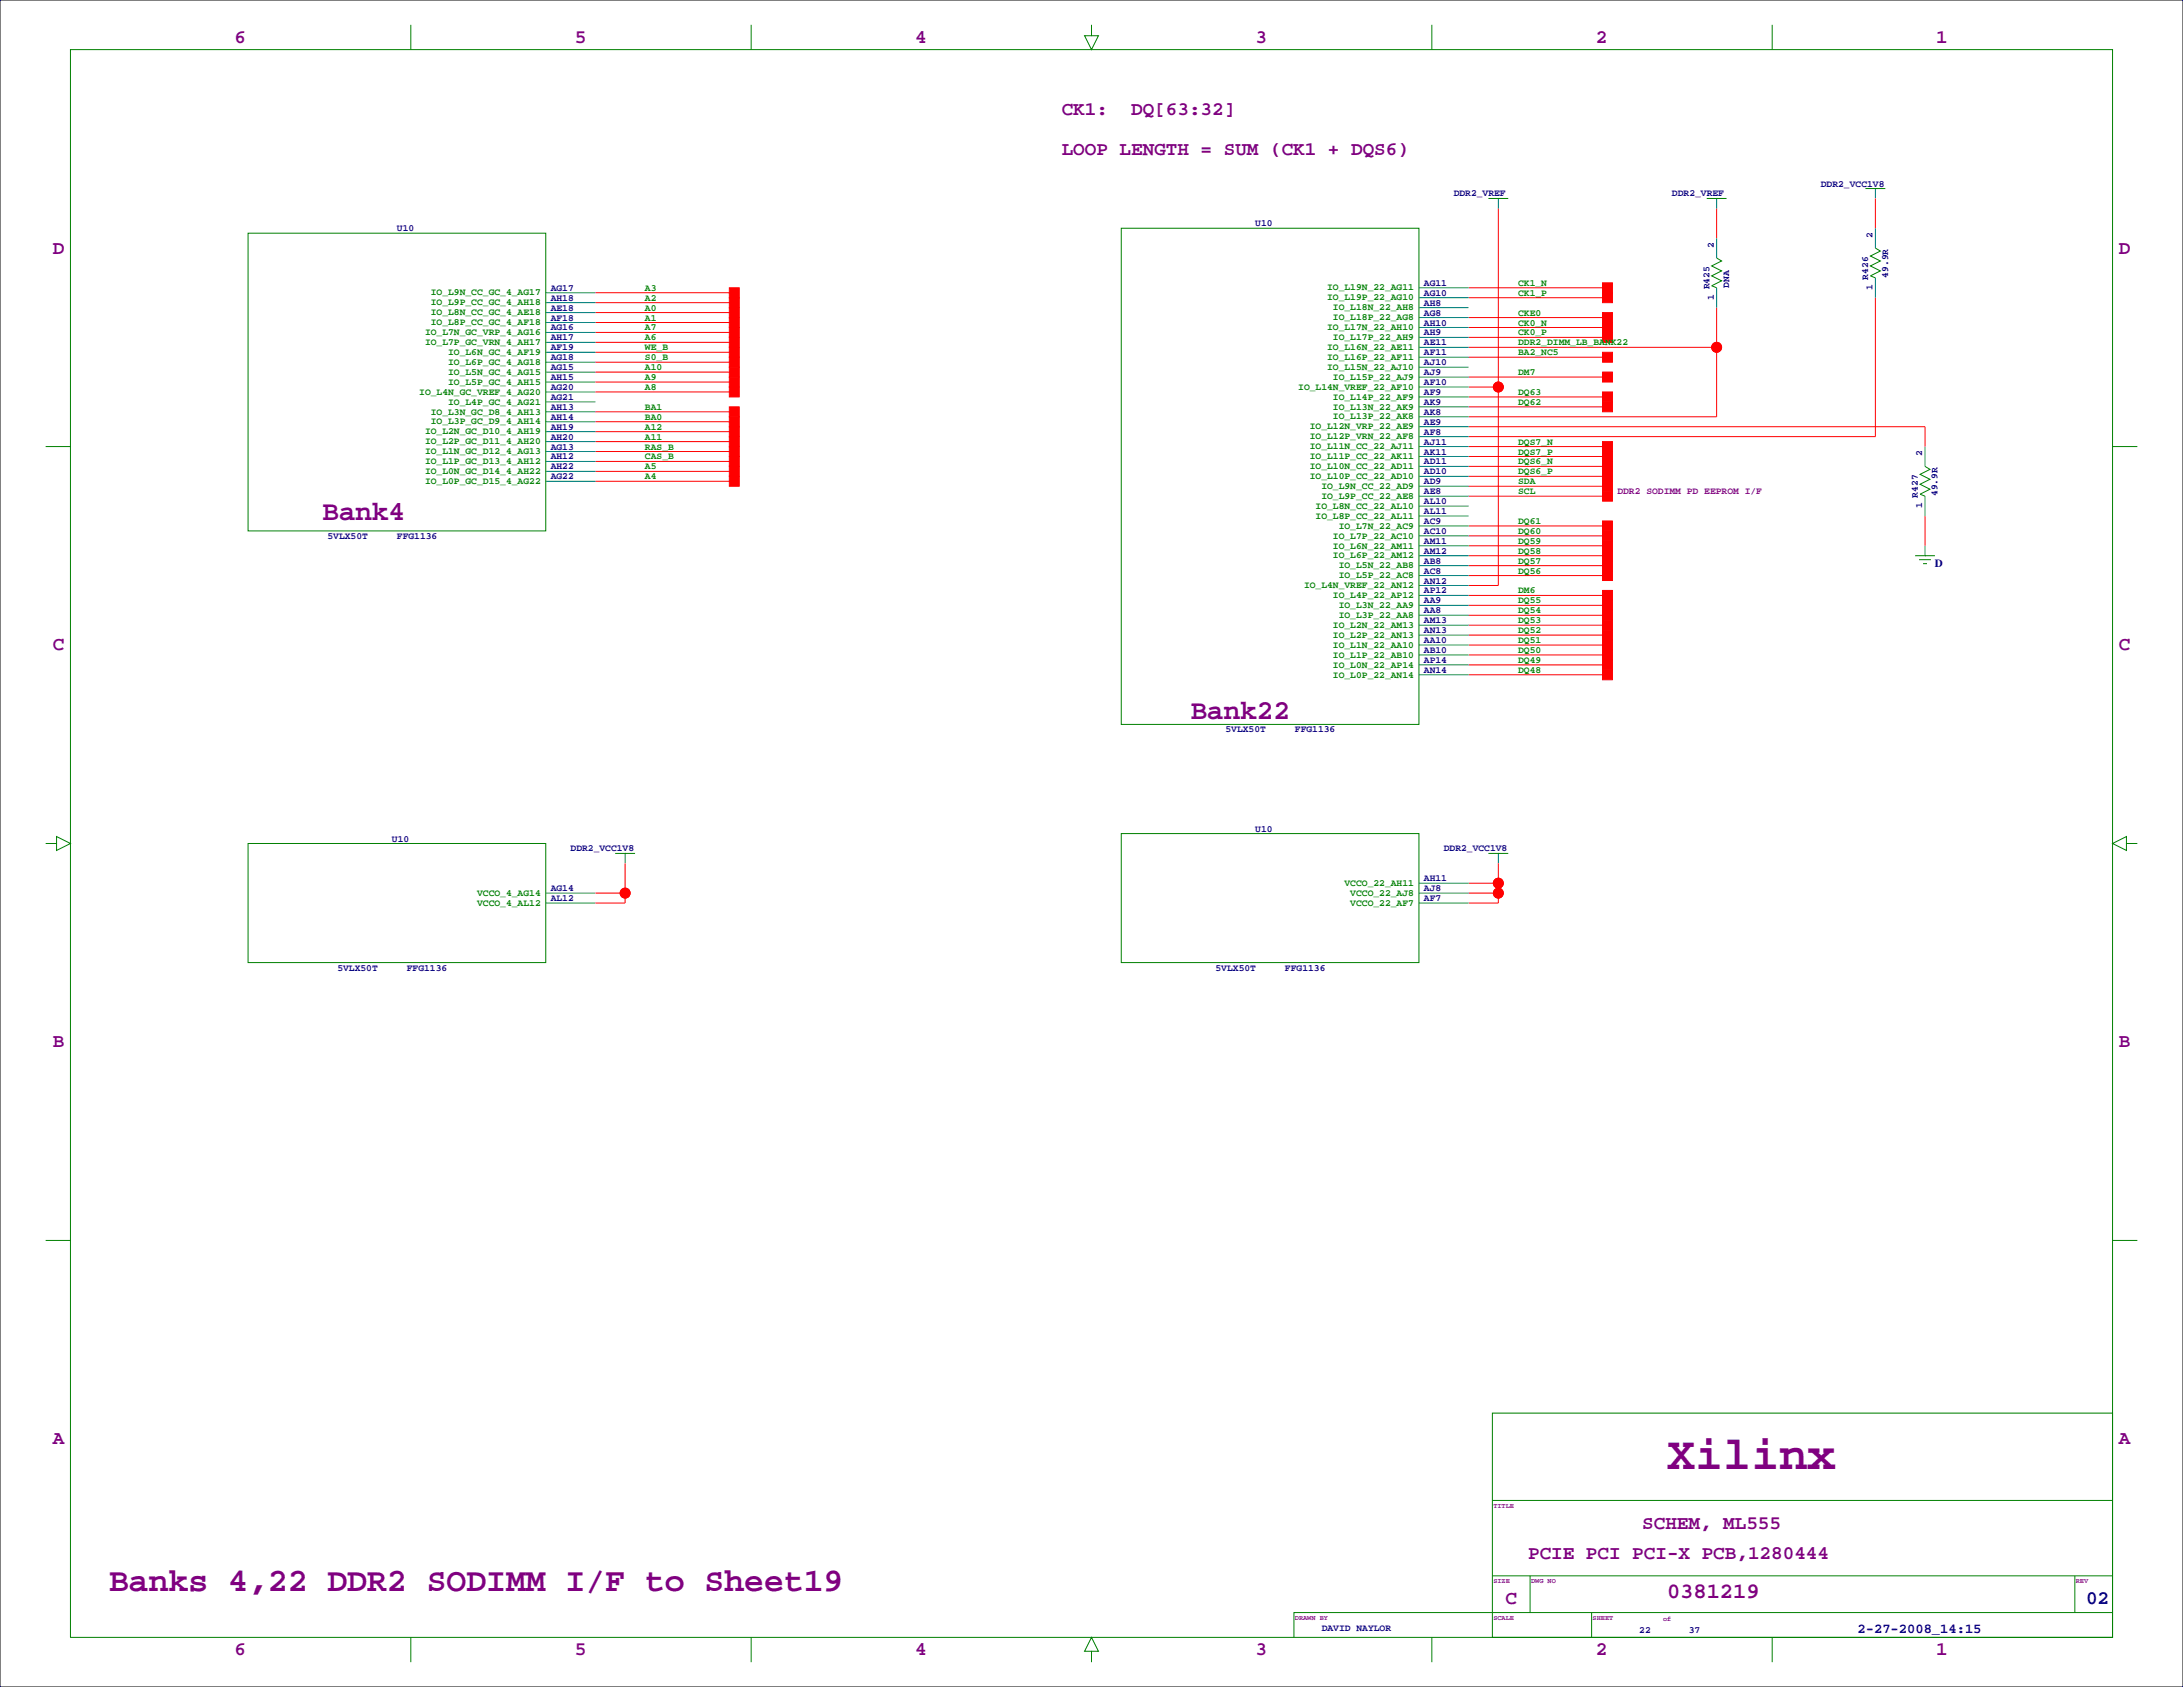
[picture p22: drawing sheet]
<svg xmlns="http://www.w3.org/2000/svg" width="559mm" height="432mm" viewBox="0 0 559 432" stroke-linecap="round" stroke-linejoin="round" font-family="sans-serif">
<defs><g id="words">
<text font-size="12" fill="#800080" x="426.7" y="376">Xilinx</text>
<text font-size="8.5" fill="#800080" x="27.9" y="407.2">Banks 4,22 DDR2 SODIMM I/F to Sheet19</text>
<g font-size="7.1" fill="#800080">
<text x="82.5" y="133.2">Bank4</text>
<text x="304.8" y="184">Bank22</text>
</g>
<text font-size="5.6" fill="#800080" x="426.7" y="409.1">0381219</text>
<g font-size="4.9" fill="#800080">
<text x="60" y="11">6</text>
<text x="147.1" y="11">5</text>
<text x="234.2" y="11">4</text>
<text x="321.4" y="11">3</text>
<text x="408.5" y="11">2</text>
<text x="495.6" y="11">1</text>
<text x="271.8" y="29.5">CK1:</text>
<text x="289.6" y="29.5">DQ[63:32]</text>
<text x="271.8" y="39.6">LOOP LENGTH = SUM (CK1 + DQS6)</text>
<text x="13.5" y="64.9">D</text>
<text x="542.3" y="64.9">D</text>
<text x="13.5" y="166.5">C</text>
<text x="542.3" y="166.5">C</text>
<text x="13.5" y="268.1">B</text>
<text x="542.3" y="268.1">B</text>
<text x="13.5" y="369.7">A</text>
<text x="542.3" y="369.7">A</text>
<text x="420.4" y="391.4">SCHEM, ML555</text>
<text x="391.2" y="399">PCIE PCI PCI-X PCB,1280444</text>
<text x="385.4" y="410.6">C</text>
<text x="60" y="423.5">6</text>
<text x="147.1" y="423.5">5</text>
<text x="234.2" y="423.5">4</text>
<text x="321.4" y="423.5">3</text>
<text x="408.5" y="423.5">2</text>
<text x="495.6" y="423.5">1</text>
</g>
<text font-size="4.9" fill="#000080" x="534" y="410.6">02</text>
<text font-size="3.5" fill="#000080" x="475.5" y="417.9">2-27-2008_14:15</text>
<text font-size="2.8" fill="#000080" x="495.3" y="145.2">D</text>
<g font-size="2.5" fill="#000080">
<text x="466.1" y="47.8">DDR2_VCC1V8</text>
<text x="372.1" y="50.3">DDR2_VREF</text>
<text x="428" y="50.3">DDR2_VREF</text>
<text x="101.6" y="59.2">U10</text>
<text x="321.3" y="57.9">U10</text>
<text x="438.7" y="63.5" transform="rotate(-90 438.7 63.5)">2</text>
<text x="479.3" y="61" transform="rotate(-90 479.3 61)">2</text>
<text x="478.2" y="71.5" transform="rotate(-90 478.2 71.5)">R426</text>
<text x="483.3" y="71.1" transform="rotate(-90 483.3 71.1)">49.9R</text>
<text x="141" y="77">AH18</text>
<text x="141" y="74.4">AG17</text>
<text x="364.5" y="75.7">AG10</text>
<text x="364.5" y="73.2">AG11</text>
<text x="437.6" y="74.1" transform="rotate(-90 437.6 74.1)">R425</text>
<text x="438.7" y="76.7" transform="rotate(-90 438.7 76.7)">1</text>
<text x="442.7" y="73.7" transform="rotate(-90 442.7 73.7)">DNA</text>
<text x="479.3" y="74.1" transform="rotate(-90 479.3 74.1)">1</text>
<text x="141" y="82">AF18</text>
<text x="141" y="79.5">AE18</text>
<text x="364.5" y="83.3">AH10</text>
<text x="364.5" y="80.8">AG8</text>
<text x="364.5" y="78.2">AH8</text>
<text x="141" y="89.7">AF19</text>
<text x="141" y="87.1">AH17</text>
<text x="141" y="84.6">AG16</text>
<text x="364.5" y="88.4">AE11</text>
<text x="364.5" y="85.9">AH9</text>
<text x="141" y="94.7">AG15</text>
<text x="141" y="92.2">AG18</text>
<text x="364.5" y="93.5">AJ10</text>
<text x="364.5" y="90.9">AF11</text>
<text x="141" y="99.8">AG20</text>
<text x="141" y="97.3">AH15</text>
<text x="364.5" y="101.1">AF9</text>
<text x="364.5" y="98.6">AF10</text>
<text x="364.5" y="96">AJ9</text>
<text x="141" y="107.4">AH14</text>
<text x="141" y="104.9">AH13</text>
<text x="141" y="102.4">AG21</text>
<text x="364.5" y="106.2">AK8</text>
<text x="364.5" y="103.6">AK9</text>
<text x="141" y="112.5">AH20</text>
<text x="141" y="110">AH19</text>
<text x="364.5" y="113.8">AJ11</text>
<text x="364.5" y="111.3">AF8</text>
<text x="364.5" y="108.7">AE9</text>
<text x="141" y="117.6">AH12</text>
<text x="141" y="115.1">AG13</text>
<text x="364.5" y="118.9">AD11</text>
<text x="364.5" y="116.3">AK11</text>
<text x="492" y="116.8" transform="rotate(-90 492 116.8)">2</text>
<text x="141" y="122.7">AG22</text>
<text x="141" y="120.1">AH22</text>
<text x="364.5" y="124">AD9</text>
<text x="364.5" y="121.4">AD10</text>
<text x="364.5" y="131.6">AL11</text>
<text x="364.5" y="129">AL10</text>
<text x="364.5" y="126.5">AE8</text>
<text x="490.9" y="127.4" transform="rotate(-90 490.9 127.4)">R427</text>
<text x="492" y="130" transform="rotate(-90 492 130)">1</text>
<text x="496" y="127" transform="rotate(-90 496 127)">49.9R</text>
<text x="83.8" y="137.9">5VLX50T</text>
<text x="101.6" y="137.9">FFG1136</text>
<text x="364.5" y="136.7">AC10</text>
<text x="364.5" y="134.1">AC9</text>
<text x="364.5" y="141.7">AM12</text>
<text x="364.5" y="139.2">AM11</text>
<text x="364.5" y="149.4">AN12</text>
<text x="364.5" y="146.8">AC8</text>
<text x="364.5" y="144.3">AB8</text>
<text x="364.5" y="154.4">AA9</text>
<text x="364.5" y="151.9">AP12</text>
<text x="364.5" y="159.5">AM13</text>
<text x="364.5" y="157">AA8</text>
<text x="364.5" y="167.1">AB10</text>
<text x="364.5" y="164.6">AA10</text>
<text x="364.5" y="162.1">AN13</text>
<text x="364.5" y="172.2">AN14</text>
<text x="364.5" y="169.7">AP14</text>
<text x="313.7" y="187.5">5VLX50T</text>
<text x="331.5" y="187.5">FFG1136</text>
<text x="100.3" y="215.4">U10</text>
<text x="321.3" y="212.9">U10</text>
<text x="146" y="217.9">DDR2_VCC1V8</text>
<text x="369.6" y="217.9">DDR2_VCC1V8</text>
<text x="364.5" y="225.6">AH11</text>
<text x="141" y="230.6">AL12</text>
<text x="141" y="228.1">AG14</text>
<text x="364.5" y="230.6">AF7</text>
<text x="364.5" y="228.1">AJ8</text>
<text x="86.4" y="248.4">5VLX50T</text>
<text x="104.1" y="248.4">FFG1136</text>
<text x="311.2" y="248.4">5VLX50T</text>
<text x="328.9" y="248.4">FFG1136</text>
<text x="338.3" y="417.6">DAVID NAYLOR</text>
<text x="419.6" y="418.1">22</text>
<text x="432.3" y="418.1">37</text>
</g>
<g font-size="2.5" fill="#008000">
<text x="110.3" y="75.6">IO_L9N_CC_GC_4_AG17</text>
<text x="165.1" y="74.4">A3</text>
<text x="165.1" y="77">A2</text>
<text x="339.7" y="76.9">IO_L19P_22_AG10</text>
<text x="339.7" y="74.4">IO_L19N_22_AG11</text>
<text x="388.6" y="73.2">CK1_N</text>
<text x="388.6" y="75.7">CK1_P</text>
<text x="110.3" y="83.2">IO_L8P_CC_GC_4_AF18</text>
<text x="110.3" y="80.7">IO_L8N_CC_GC_4_AE18</text>
<text x="110.3" y="78.2">IO_L9P_CC_GC_4_AH18</text>
<text x="165.1" y="82">A1</text>
<text x="165.1" y="79.5">A0</text>
<text x="341.2" y="82">IO_L18P_22_AG8</text>
<text x="341.2" y="79.4">IO_L18N_22_AH8</text>
<text x="388.6" y="80.8">CKE0</text>
<text x="388.6" y="83.3">CK0_N</text>
<text x="108.8" y="88.3">IO_L7P_GC_VRN_4_AH17</text>
<text x="108.8" y="85.8">IO_L7N_GC_VRP_4_AG16</text>
<text x="165.1" y="89.7">WE_B</text>
<text x="165.1" y="84.6">A7</text>
<text x="165.1" y="87.1">A6</text>
<text x="339.7" y="89.6">IO_L16N_22_AE11</text>
<text x="339.7" y="84.5">IO_L17N_22_AH10</text>
<text x="341.2" y="87.1">IO_L17P_22_AH9</text>
<text x="388.6" y="85.9">CK0_P</text>
<text x="388.6" y="88.4">DDR2_DIMM_LB_BANK22</text>
<text x="114.7" y="95.9">IO_L5N_GC_4_AG15</text>
<text x="114.7" y="93.4">IO_L6P_GC_4_AG18</text>
<text x="114.7" y="90.9">IO_L6N_GC_4_AF19</text>
<text x="165.1" y="92.2">S0_B</text>
<text x="165.1" y="94.7">A10</text>
<text x="339.7" y="94.7">IO_L15N_22_AJ10</text>
<text x="339.7" y="92.1">IO_L16P_22_AF11</text>
<text x="388.6" y="90.9">BA2_NC5</text>
<text x="107.3" y="101">IO_L4N_GC_VREF_4_AG20</text>
<text x="114.7" y="98.5">IO_L5P_GC_4_AH15</text>
<text x="165.1" y="97.3">A9</text>
<text x="165.1" y="99.8">A8</text>
<text x="332.3" y="99.8">IO_L14N_VREF_22_AF10</text>
<text x="341.2" y="97.2">IO_L15P_22_AJ9</text>
<text x="388.6" y="96">DM7</text>
<text x="388.6" y="101.1">DQ63</text>
<text x="110.3" y="106.1">IO_L3N_GC_D8_4_AH13</text>
<text x="114.7" y="103.6">IO_L4P_GC_4_AG21</text>
<text x="165.1" y="104.9">BA1</text>
<text x="165.1" y="107.4">BA0</text>
<text x="341.2" y="107.4">IO_L13P_22_AK8</text>
<text x="341.2" y="104.8">IO_L13N_22_AK9</text>
<text x="341.2" y="102.3">IO_L14P_22_AF9</text>
<text x="388.6" y="103.6">DQ62</text>
<text x="108.8" y="113.7">IO_L2P_GC_D11_4_AH20</text>
<text x="108.8" y="111.2">IO_L2N_GC_D10_4_AH19</text>
<text x="110.3" y="108.6">IO_L3P_GC_D9_4_AH14</text>
<text x="165.1" y="110">A12</text>
<text x="165.1" y="112.5">A11</text>
<text x="335.3" y="112.5">IO_L12P_VRN_22_AF8</text>
<text x="335.3" y="109.9">IO_L12N_VRP_22_AE9</text>
<text x="388.6" y="113.8">DQS7_N</text>
<text x="108.8" y="118.8">IO_L1P_GC_D13_4_AH12</text>
<text x="108.8" y="116.3">IO_L1N_GC_D12_4_AG13</text>
<text x="165.1" y="115.1">RAS_B</text>
<text x="165.1" y="117.6">CAS_B</text>
<text x="335.3" y="117.5">IO_L11P_CC_22_AK11</text>
<text x="335.3" y="115">IO_L11N_CC_22_AJ11</text>
<text x="388.6" y="118.9">DQS6_N</text>
<text x="388.6" y="116.3">DQS7_P</text>
<text x="108.8" y="123.9">IO_L0P_GC_D15_4_AG22</text>
<text x="108.8" y="121.3">IO_L0N_GC_D14_4_AH22</text>
<text x="165.1" y="120.1">A5</text>
<text x="165.1" y="122.7">A4</text>
<text x="335.3" y="122.6">IO_L10P_CC_22_AD10</text>
<text x="335.3" y="120.1">IO_L10N_CC_22_AD11</text>
<text x="338.2" y="125.2">IO_L9N_CC_22_AD9</text>
<text x="388.6" y="124">SDA</text>
<text x="388.6" y="121.4">DQS6_P</text>
<text x="336.8" y="130.2">IO_L8N_CC_22_AL10</text>
<text x="338.2" y="127.7">IO_L9P_CC_22_AE8</text>
<text x="388.6" y="126.5">SCL</text>
<text x="336.8" y="132.8">IO_L8P_CC_22_AL11</text>
<text x="341.2" y="137.9">IO_L7P_22_AC10</text>
<text x="342.7" y="135.3">IO_L7N_22_AC9</text>
<text x="388.6" y="136.7">DQ60</text>
<text x="388.6" y="134.1">DQ61</text>
<text x="341.2" y="142.9">IO_L6P_22_AM12</text>
<text x="341.2" y="140.4">IO_L6N_22_AM11</text>
<text x="388.6" y="141.7">DQ58</text>
<text x="388.6" y="139.2">DQ59</text>
<text x="342.7" y="148">IO_L5P_22_AC8</text>
<text x="342.7" y="145.5">IO_L5N_22_AB8</text>
<text x="388.6" y="146.8">DQ56</text>
<text x="388.6" y="144.3">DQ57</text>
<text x="333.8" y="150.6">IO_L4N_VREF_22_AN12</text>
<text x="341.2" y="153.1">IO_L4P_22_AP12</text>
<text x="342.7" y="155.6">IO_L3N_22_AA9</text>
<text x="388.6" y="154.4">DQ55</text>
<text x="388.6" y="151.9">DM6</text>
<text x="341.2" y="160.7">IO_L2N_22_AM13</text>
<text x="342.7" y="158.2">IO_L3P_22_AA8</text>
<text x="388.6" y="157">DQ54</text>
<text x="388.6" y="159.5">DQ53</text>
<text x="341.2" y="165.8">IO_L1N_22_AA10</text>
<text x="341.2" y="163.3">IO_L2P_22_AN13</text>
<text x="388.6" y="164.6">DQ51</text>
<text x="388.6" y="162.1">DQ52</text>
<text x="388.6" y="167.1">DQ50</text>
<text x="341.2" y="173.4">IO_L0P_22_AN14</text>
<text x="341.2" y="170.9">IO_L0N_22_AP14</text>
<text x="341.2" y="168.3">IO_L1P_22_AB10</text>
<text x="388.6" y="169.7">DQ49</text>
<text x="388.6" y="172.2">DQ48</text>
<text x="344.2" y="226.8">VCCO_22_AH11</text>
<text x="122.1" y="231.8">VCCO_4_AL12</text>
<text x="122.1" y="229.3">VCCO_4_AG14</text>
<text x="345.7" y="231.8">VCCO_22_AF7</text>
<text x="345.7" y="229.3">VCCO_22_AJ8</text>
</g>
<text font-size="2.5" fill="#800080" x="414" y="126.5">DDR2 SODIMM PD EEPROM I/F</text>
<g font-size="1.8" fill="#800080">
<text x="382.3" y="386">TITLE</text>
<text x="382.3" y="405.3">SIZE</text>
<text x="391.9" y="405.3">DWG NO</text>
<text x="531.4" y="405.3">REV</text>
<text x="331.5" y="414.7">DRAWN BY</text>
<text x="382.3" y="414.7">SCALE</text>
<text x="407.7" y="414.7">SHEET</text>
<text x="425.7" y="414.9">of</text>
</g>
</g></defs>
<path d="M0 0h558.8v431.8h-558.8z" fill="none" stroke="#000" stroke-width=".26"/>
<g fill="none" stroke="#f00" stroke-width=".26">
<path d="M383.5 53.3v96.6h-7.6M439.4 53.3v7.7M480.1 50.8v7.6M152.4 77.5h35.6M152.4 74.9h35.6M375.9 76.2h35.6M375.9 73.7h35.6M439.4 78.7v28h-63.5M480.1 76.2v35.6h-104.2M152.4 80h35.6M152.4 82.6h35.6M152.4 97.8h35.6"/>
<path d="M152.4 87.6h35.6M152.4 85.1h35.6M152.4 95.2h35.6M152.4 92.7h35.6M152.4 90.2h35.6M375.9 83.8h35.6M375.9 99.1h7.6M375.9 96.5h35.6M375.9 88.9h63.5M375.9 91.4h35.6M375.9 86.4h35.6M375.9 81.3h35.6"/>
<path d="M152.4 100.3h35.6M152.4 113h35.6M152.4 110.5h35.6M152.4 107.9h35.6M152.4 105.4h35.6M152.4 118.1h35.6M152.4 115.6h35.6M375.9 116.8h35.6M375.9 114.3h35.6M375.9 119.4h35.6M375.9 109.2h116.9v5.1M375.9 104.1h35.6"/>
<path d="M375.9 101.6h35.6M152.4 123.2h35.6M152.4 120.6h35.6M375.9 121.9h35.6M375.9 134.6h35.6M375.9 137.2h35.6M375.9 139.7h35.6M375.9 124.5h35.6M375.9 127h35.6M492.8 132.1v7.6M375.9 142.2h35.6M375.9 144.8h35.6"/>
<path d="M375.9 147.3h35.6M375.9 152.4h35.6M375.9 154.9h35.6M375.9 157.5h35.6M375.9 172.7h35.6M375.9 170.2h35.6M375.9 167.6h35.6M375.9 162.6h35.6M375.9 160h35.6M375.9 165.1h35.6M152.4 228.6h7.6M160 221v10.1h-7.6"/>
<path d="M375.9 228.6h7.6M375.9 226.1h7.6M383.5 221v10.1h-7.6"/>
<circle cx="383.5" cy="99.1" r="1.27"/>
<circle cx="439.4" cy="88.9" r="1.27"/>
<circle cx="160" cy="228.6" r="1.27"/>
<circle cx="383.5" cy="226.1" r="1.27"/>
<circle cx="383.5" cy="228.6" r="1.27"/>
</g>
<g fill="#f00" stroke="#f00" stroke-width=".26">
<path d="M186.7 99.1h2.5v2.5h-2.5z" fill-rule="evenodd"/>
<path d="M186.7 78.7h2.5v2.6h-2.5z" fill-rule="evenodd"/>
<path d="M186.7 81.3h2.5v2.5h-2.5z" fill-rule="evenodd"/>
<path d="M186.7 76.2h2.5v2.5h-2.5z" fill-rule="evenodd"/>
<path d="M186.7 73.7h2.5v2.5h-2.5z" fill-rule="evenodd"/>
<path d="M186.7 121.9h2.5v2.6h-2.5z" fill-rule="evenodd"/>
<path d="M186.7 96.5h2.5v2.6h-2.5z" fill-rule="evenodd"/>
<path d="M186.7 119.4h2.5v2.5h-2.5z" fill-rule="evenodd"/>
<path d="M186.7 86.4h2.5v2.5h-2.5z" fill-rule="evenodd"/>
<path d="M186.7 83.8h2.5v2.6h-2.5z" fill-rule="evenodd"/>
<path d="M186.7 94h2.5v2.5h-2.5z" fill-rule="evenodd"/>
<path d="M186.7 111.8h2.5v2.5h-2.5z" fill-rule="evenodd"/>
<path d="M186.7 109.2h2.5v2.6h-2.5z" fill-rule="evenodd"/>
<path d="M186.7 106.7h2.5v2.5h-2.5z" fill-rule="evenodd"/>
<path d="M186.7 104.1h2.5v2.6h-2.5z" fill-rule="evenodd"/>
<path d="M186.7 91.4h2.5v2.6h-2.5z" fill-rule="evenodd"/>
<path d="M186.7 88.9h2.5v2.5h-2.5z" fill-rule="evenodd"/>
<path d="M186.7 116.8h2.5v2.6h-2.5z" fill-rule="evenodd"/>
<path d="M186.7 114.3h2.5v2.5h-2.5z" fill-rule="evenodd"/>
<path d="M410.2 82.6h2.5v2.5h-2.5z" fill-rule="evenodd"/>
<path d="M410.2 74.9h2.5v2.6h-2.5z" fill-rule="evenodd"/>
<path d="M410.2 72.4h2.5v2.5h-2.5z" fill-rule="evenodd"/>
<path d="M410.2 120.6h2.5v2.6h-2.5z" fill-rule="evenodd"/>
<path d="M410.2 115.6h2.5v2.5h-2.5z" fill-rule="evenodd"/>
<path d="M410.2 113h2.5v2.6h-2.5z" fill-rule="evenodd"/>
<path d="M410.2 118.1h2.5v2.5h-2.5z" fill-rule="evenodd"/>
<path d="M410.2 133.3h2.5v2.6h-2.5z" fill-rule="evenodd"/>
<path d="M410.2 135.9h2.5v2.5h-2.5z" fill-rule="evenodd"/>
<path d="M410.2 138.4h2.5v2.6h-2.5z" fill-rule="evenodd"/>
<path d="M410.2 141h2.5v2.5h-2.5z" fill-rule="evenodd"/>
<path d="M410.2 143.5h2.5v2.5h-2.5z" fill-rule="evenodd"/>
<path d="M410.2 146h2.5v2.6h-2.5z" fill-rule="evenodd"/>
<path d="M410.2 151.1h2.5v2.6h-2.5z" fill-rule="evenodd"/>
<path d="M410.2 171.4h2.5v2.6h-2.5z" fill-rule="evenodd"/>
<path d="M410.2 168.9h2.5v2.5h-2.5z" fill-rule="evenodd"/>
<path d="M410.2 166.4h2.5v2.5h-2.5z" fill-rule="evenodd"/>
<path d="M410.2 161.3h2.5v2.5h-2.5z" fill-rule="evenodd"/>
<path d="M410.2 158.8h2.5v2.5h-2.5z" fill-rule="evenodd"/>
<path d="M410.2 153.7h2.5v2.5h-2.5z" fill-rule="evenodd"/>
<path d="M410.2 156.2h2.5v2.6h-2.5z" fill-rule="evenodd"/>
<path d="M410.2 163.8h2.5v2.6h-2.5z" fill-rule="evenodd"/>
<path d="M410.2 102.9h2.5v2.5h-2.5z" fill-rule="evenodd"/>
<path d="M410.2 100.3h2.5v2.6h-2.5z" fill-rule="evenodd"/>
<path d="M410.2 95.2h2.5v2.6h-2.5z" fill-rule="evenodd"/>
<path d="M410.2 90.2h2.5v2.5h-2.5z" fill-rule="evenodd"/>
<path d="M410.2 123.2h2.5v2.5h-2.5z" fill-rule="evenodd"/>
<path d="M410.2 125.7h2.5v2.6h-2.5z" fill-rule="evenodd"/>
<path d="M410.2 85.1h2.5v2.5h-2.5z" fill-rule="evenodd"/>
<path d="M410.2 80h2.5v2.6h-2.5z" fill-rule="evenodd"/>
<circle cx="383.5" cy="228.6" r="1.27"/>
<circle cx="383.5" cy="226.1" r="1.27"/>
<circle cx="383.5" cy="99.1" r="1.27"/>
<circle cx="160" cy="228.6" r="1.27"/>
<circle cx="439.4" cy="88.9" r="1.27"/>
</g>
<g fill="none" stroke="#008080" stroke-width=".26">
<path d="M383.5 50.8v2.5M439.4 50.8v2.5M480.1 48.3v2.5M480.1 58.4v5.1M139.7 77.5h12.7M139.7 74.9h12.7M363.2 78.7h12.7M363.2 76.2h12.7M363.2 73.7h12.7M439.4 61v5M439.4 73.7v5M480.1 71.1v5.1"/>
<path d="M139.7 97.8h12.7M139.7 95.2h12.7M139.7 92.7h12.7M139.7 90.2h12.7M139.7 87.6h12.7M139.7 85.1h12.7M139.7 82.6h12.7M139.7 80h12.7M363.2 99.1h12.7M363.2 96.5h12.7M363.2 94h12.7M363.2 91.4h12.7"/>
<path d="M363.2 88.9h12.7M363.2 86.4h12.7M363.2 83.8h12.7M363.2 81.3h12.7M139.7 118.1h12.7M139.7 115.6h12.7M139.7 113h12.7M139.7 110.5h12.7M139.7 107.9h12.7M139.7 105.4h12.7M139.7 102.9h12.7M139.7 100.3h12.7"/>
<path d="M363.2 119.4h12.7M363.2 116.8h12.7M363.2 114.3h12.7M363.2 111.8h12.7M363.2 109.2h12.7M363.2 106.7h12.7M363.2 104.1h12.7M363.2 101.6h12.7M492.8 114.3v5.1M139.7 123.2h12.7M139.7 120.6h12.7M363.2 139.7h12.7"/>
<path d="M363.2 137.2h12.7M363.2 134.6h12.7M363.2 132.1h12.7M363.2 129.5h12.7M363.2 127h12.7M363.2 124.5h12.7M363.2 121.9h12.7M492.8 127v5.1M492.8 139.7v2.5M363.2 157.5h12.7M363.2 154.9h12.7M363.2 152.4h12.7"/>
<path d="M363.2 149.9h12.7M363.2 147.3h12.7M363.2 144.8h12.7M363.2 142.2h12.7M363.2 172.7h12.7M363.2 170.2h12.7M363.2 167.6h12.7M363.2 165.1h12.7M363.2 162.6h12.7M363.2 160h12.7M160 218.4v2.6M383.5 218.4v2.6"/>
<path d="M139.7 231.1h12.7M139.7 228.6h12.7M363.2 231.1h12.7M363.2 228.6h12.7M363.2 226.1h12.7"/>
</g>
<g fill="none" stroke="#008000" stroke-width=".26">
<path d="M18 12.7h522.8v406.4h-522.8zM105.2 6.3v6.4M192.3 6.3v6.4M279.4 6.3v2.8h1.8l-1.8 3.6-1.8-3.6h1.8M366.5 6.3v6.4M453.6 6.3v6.4M63.5 59.7h76.2v76.2h-76.2zM287 58.4h76.2v127h-76.2zM381 50.8h5.1M383.5 50.8h.1M436.9 50.8h5.1M439.4 50.8h.1"/>
<path d="M477.5 48.3h5.1M480.1 48.3h.1M439.4 66l1.3 .8-2.6 1.3 2.6 1.2-2.6 1.3 2.6 1.3-2.6 1.3 1.3 .5M480.1 63.5l1.2 .8-2.5 1.2 2.5 1.3-2.5 1.3 2.5 1.2-2.5 1.3 1.3 .5M11.7 114.3h6.3M492.8 119.4l1.2 .7-2.5 1.3 2.5 1.3-2.5 1.3 2.5 1.2-2.5 1.3 1.3 .5M540.8 114.3h6.3M490.2 142.2h5.1M491.2 143.3h3.1M492.3 144.3h1M492.8 142.2h.1M11.7 215.9h2.8v-1.8l3.5 1.8-3.5 1.8v-1.8"/>
<path d="M63.5 215.9h76.2v30.5h-76.2zM157.5 218.4h5.1M160 218.4h.1M287 213.4h76.2v33h-76.2zM381 218.4h5.1M383.5 218.4h.1M544.3 215.9v-1.8l-3.5 1.8 3.5 1.8v-1.8h2.8M11.7 317.5h6.3M540.8 317.5h6.3M382 361.7h158.8v57.4h-158.8zM382 384h158.8M105.2 419.1v6.3"/>
<path d="M192.3 419.1v6.3M366.5 419.1v6.3M382 403.4h158.8M391.7 403.4v9.3M407.4 412.7v6.4M453.6 419.1v6.3M531.1 403.4v9.3M540.8 412.7h-209.6v6.4M279.4 422.7h1.8l-1.8-3.6-1.8 3.6h1.8v2.7"/>
</g>
<use href="#words"/>
</svg>
